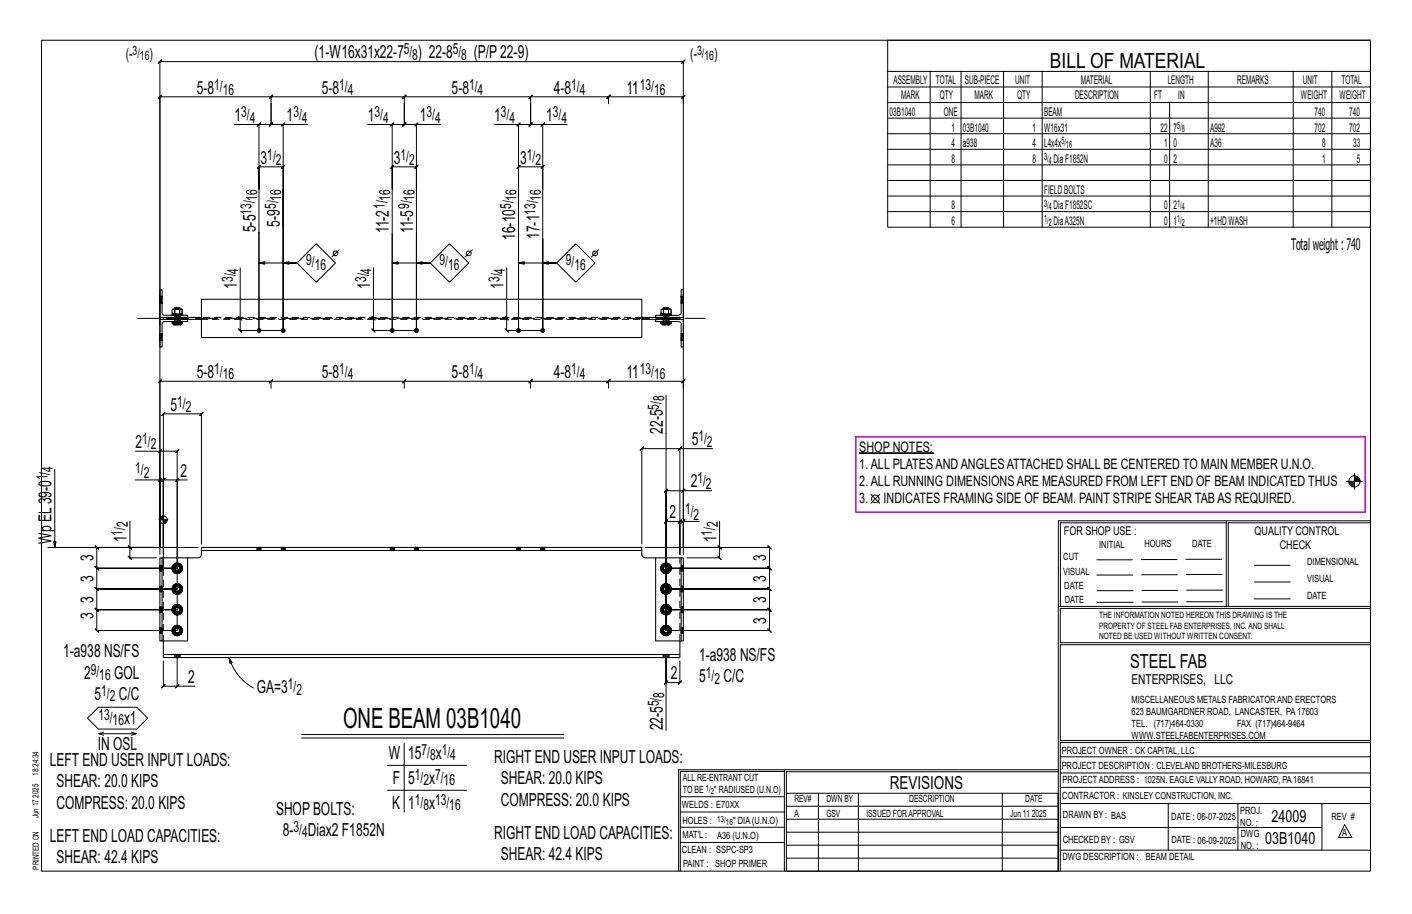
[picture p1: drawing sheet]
<svg xmlns="http://www.w3.org/2000/svg" width="432mm" height="279mm" viewBox="0 0 432 279" stroke-linecap="round" stroke-linejoin="round" font-family="sans-serif">
<defs><g id="words">
<text font-size="8.6" x="104.9" y="222.6">ONE BEAM 03B1040</text>
<text font-size="6.4" x="321.1" y="20.7">BILL OF MATERIAL</text>
<text font-size="5.9" x="345.6" y="204.1">STEEL FAB</text>
<g font-size="5.5">
<text x="96.2" y="17.8">(1-W16x31x22-7</text>
<text x="127.8" y="17.8">) 22-8</text>
<text x="144.9" y="17.8">(P/P22-9)</text>
<text x="60.2" y="28.6">5-8</text>
<text x="98.4" y="28.6">5-8</text>
<text x="138.1" y="28.6">5-8</text>
<text x="169.3" y="28.6">4-8</text>
<text x="191.6" y="28.6">11</text>
<text x="71.7" y="37.1">1</text>
<text x="87.7" y="37.1">1</text>
<text x="112.5" y="37.1">1</text>
<text x="128.4" y="37.1">1</text>
<text x="151.1" y="37.1">1</text>
<text x="167" y="37.1">1</text>
<text x="79.7" y="50">3</text>
<text x="120.4" y="50">3</text>
<text x="159.1" y="50">3</text>
<text x="78.2" y="71" transform="rotate(-90 78.2 71)">5-5</text>
<text x="85.6" y="69.3" transform="rotate(-90 85.6 69.3)">5-9</text>
<text x="118.9" y="71.3" transform="rotate(-90 118.9 71.3)">11-2</text>
<text x="126.4" y="71.3" transform="rotate(-90 126.4 71.3)">11-5</text>
<text x="157.6" y="73.4" transform="rotate(-90 157.6 73.4)">16-10</text>
<text x="165" y="73" transform="rotate(-90 165 73)">17-1</text>
<text x="72.5" y="88.3" transform="rotate(-90 72.5 88.3)">1</text>
<text x="113.2" y="88.3" transform="rotate(-90 113.2 88.3)">1</text>
<text x="154" y="88.3" transform="rotate(-90 154 88.3)">1</text>
<text x="60.2" y="115.6">5-8</text>
<text x="98.4" y="115.6">5-8</text>
<text x="138.1" y="115.6">5-8</text>
<text x="169.3" y="115.6">4-8</text>
<text x="191.6" y="115.6">11</text>
<text x="52.2" y="125.5">5</text>
<text x="41.4" y="136.9">2</text>
<text x="202.7" y="132.6" transform="rotate(-90 202.7 132.6)">22-5</text>
<text x="211.5" y="136.2">5</text>
<text x="55.2" y="145.7">2</text>
<text x="211.2" y="149">2</text>
<text x="204.8" y="158.4">2</text>
<text x="15.8" y="166.3" transform="rotate(-90 15.8 166.3)">Wp EL39-0</text>
<text x="38.7" y="165.8" transform="rotate(-90 38.7 165.8)">1</text>
<text x="219.1" y="165.8" transform="rotate(-90 219.1 165.8)">1</text>
<text x="28.6" y="171.5" transform="rotate(-90 28.6 171.5)">3</text>
<text x="234.3" y="171.5" transform="rotate(-90 234.3 171.5)">3</text>
<text x="28.6" y="177.9" transform="rotate(-90 28.6 177.9)">3</text>
<text x="234.3" y="177.9" transform="rotate(-90 234.3 177.9)">3</text>
<text x="28.6" y="184.2" transform="rotate(-90 28.6 184.2)">3</text>
<text x="234.3" y="184.2" transform="rotate(-90 234.3 184.2)">3</text>
<text x="28.6" y="189.3" transform="rotate(-90 28.6 189.3)">3</text>
<text x="234.3" y="190.6" transform="rotate(-90 234.3 190.6)">3</text>
<text x="19.3" y="200.9">1-a938 NS/FS</text>
<text x="213.8" y="202.1">1-a938 NS/FS</text>
<text x="25.7" y="207.4">2</text>
<text x="34.9" y="207.4">GOL</text>
<text x="57.5" y="208.8">2</text>
<text x="205.1" y="207.7">2</text>
<text x="213.8" y="208.6">5</text>
<text x="221.2" y="208.6">C/C</text>
<text x="28.9" y="214">5</text>
<text x="36.3" y="214">C/C</text>
<text x="78.5" y="211.9">GA=3</text>
<text x="37.9" y="221.3">x1</text>
<text x="202.7" y="223.3" transform="rotate(-90 202.7 223.3)">22-5</text>
<text x="29.9" y="229.3">IN OSL</text>
<text x="118.9" y="232">W</text>
<text x="124.8" y="232">15</text>
<text x="133.3" y="232">x</text>
<text x="151.1" y="233.3">RIGHT END USER INPUT LOADS:</text>
<text x="15.2" y="234.1">LEFT END USER INPUT LOADS:</text>
<text x="120.2" y="239.6">F</text>
<text x="124.8" y="239.6">5</text>
<text x="131.2" y="239.6">x</text>
<text x="153.2" y="239.8">SHEAR: 20.0 KIPS</text>
<text x="17.3" y="240.7">SHEAR: 20.0 KIPS</text>
<text x="272.2" y="241.1">REVISIONS</text>
<text x="17.3" y="247.2">COMPRESS: 20.0 KIPS</text>
<text x="84.4" y="249">SHOPBOLTS:</text>
<text x="120" y="247.3">K</text>
<text x="124.8" y="247.3">1</text>
<text x="131.2" y="247.3">x</text>
<text x="153.2" y="246.3">COMPRESS: 20.0 KIPS</text>
<text x="15.2" y="257.3">LEFT END LOAD CAPACITIES:</text>
<text x="86.5" y="255.6">8-</text>
<text x="94.1" y="255.6">Diax2 F1852N</text>
<text x="151.1" y="256.5">RIGHT END LOAD CAPACITIES:</text>
<text x="17.3" y="263.8">SHEAR: 42.4 KIPS</text>
<text x="153.2" y="263">SHEAR: 42.4 KIPS</text>
</g>
<g font-size="5.1">
<text x="388.9" y="251.3">24009</text>
<text x="386.9" y="258.1">03B1040</text>
</g>
<text font-size="4.9" x="394.8" y="76.4">Totalweight : 740</text>
<g font-size="4.7">
<text x="38.5" y="18">(-</text>
<text x="45.7" y="18">)</text>
<text x="123.5" y="16.6">5/</text>
<text x="138.5" y="16.6">5/</text>
<text x="211.1" y="18">(-</text>
<text x="218.4" y="18">)</text>
<text x="126.1" y="18.3">8</text>
<text x="141.1" y="18.3">8</text>
<text x="65.5" y="27.4">1/</text>
<text x="68.1" y="29">16</text>
<text x="103.8" y="27.4">1/</text>
<text x="106.4" y="29">4</text>
<text x="143.4" y="27.4">1/</text>
<text x="146.1" y="29">4</text>
<text x="174.7" y="27.4">1/</text>
<text x="177.3" y="29">4</text>
<text x="195.7" y="27.4">13/</text>
<text x="200" y="29">16</text>
<text x="73.8" y="35.8">3/</text>
<text x="89.7" y="35.8">3/</text>
<text x="114.5" y="35.8">3/</text>
<text x="130.5" y="35.8">3/</text>
<text x="153.2" y="35.8">3/</text>
<text x="169.1" y="35.8">3/</text>
<text x="76.4" y="37.5">4</text>
<text x="92.3" y="37.5">4</text>
<text x="117.1" y="37.5">4</text>
<text x="133.1" y="37.5">4</text>
<text x="155.8" y="37.5">4</text>
<text x="171.7" y="37.5">4</text>
<text x="81.7" y="48.8">1/</text>
<text x="84.4" y="50.4">2</text>
<text x="122.5" y="48.8">1/</text>
<text x="125.1" y="50.4">2</text>
<text x="161.1" y="48.8">1/</text>
<text x="163.7" y="50.4">2</text>
<text x="77" y="65.7" transform="rotate(-90 77 65.7)">13/</text>
<text x="78.6" y="61.3" transform="rotate(-90 78.6 61.3)">16</text>
<text x="84.4" y="63.9" transform="rotate(-90 84.4 63.9)">5/</text>
<text x="86" y="61.3" transform="rotate(-90 86 61.3)">16</text>
<text x="117.7" y="63.9" transform="rotate(-90 117.7 63.9)">1/</text>
<text x="119.4" y="61.3" transform="rotate(-90 119.4 61.3)">16</text>
<text x="125.1" y="63.9" transform="rotate(-90 125.1 63.9)">9/</text>
<text x="126.8" y="61.3" transform="rotate(-90 126.8 61.3)">16</text>
<text x="156.3" y="63.9" transform="rotate(-90 156.3 63.9)">5/</text>
<text x="158" y="61.3" transform="rotate(-90 158 61.3)">16</text>
<text x="163.7" y="65.7" transform="rotate(-90 163.7 65.7)">13/</text>
<text x="165.4" y="61.3" transform="rotate(-90 165.4 61.3)">16</text>
<text x="72.9" y="83.6" transform="rotate(-90 72.9 83.6)">4</text>
<text x="93.7" y="80.9">9/</text>
<text x="96.3" y="82.6">16</text>
<text x="113.6" y="83.6" transform="rotate(-90 113.6 83.6)">4</text>
<text x="134.4" y="80.9">9/</text>
<text x="137" y="82.6">16</text>
<text x="154.4" y="83.6" transform="rotate(-90 154.4 83.6)">4</text>
<text x="173" y="80.9">9/</text>
<text x="175.7" y="82.6">16</text>
<text x="71.2" y="86.2" transform="rotate(-90 71.2 86.2)">3/</text>
<text x="112" y="86.2" transform="rotate(-90 112 86.2)">3/</text>
<text x="152.7" y="86.2" transform="rotate(-90 152.7 86.2)">3/</text>
<text x="65.5" y="114.3">1/</text>
<text x="68.1" y="116">16</text>
<text x="103.8" y="114.3">1/</text>
<text x="106.4" y="116">4</text>
<text x="143.4" y="114.3">1/</text>
<text x="146.1" y="116">4</text>
<text x="174.7" y="114.3">1/</text>
<text x="177.3" y="116">4</text>
<text x="195.7" y="114.3">13/</text>
<text x="200" y="116">16</text>
<text x="54.2" y="124.3">1/</text>
<text x="56.8" y="125.9">2</text>
<text x="201.4" y="125.2" transform="rotate(-90 201.4 125.2)">5/</text>
<text x="203.1" y="122.6" transform="rotate(-90 203.1 122.6)">8</text>
<text x="43.5" y="135.7">1/</text>
<text x="46.1" y="137.4">2</text>
<text x="213.6" y="134.9">1/</text>
<text x="216.2" y="136.6">2</text>
<text x="14.5" y="146.8" transform="rotate(-90 14.5 146.8)">1/</text>
<text x="16.2" y="144.2" transform="rotate(-90 16.2 144.2)">4</text>
<text x="41.4" y="144.5">1/</text>
<text x="44" y="146.1">2</text>
<text x="213.3" y="147.8">1/</text>
<text x="215.9" y="149.4">2</text>
<text x="39.1" y="161.1" transform="rotate(-90 39.1 161.1)">2</text>
<text x="209.5" y="157.2">1/</text>
<text x="212.1" y="158.8">2</text>
<text x="219.5" y="161.1" transform="rotate(-90 219.5 161.1)">2</text>
<text x="37.5" y="163.7" transform="rotate(-90 37.5 163.7)">1/</text>
<text x="217.8" y="163.7" transform="rotate(-90 217.8 163.7)">1/</text>
<text x="27.8" y="206.2">9/</text>
<text x="30.4" y="207.9">16</text>
<text x="215.8" y="207.4">1/</text>
<text x="218.5" y="209">2</text>
<text x="30.9" y="212.7">1/</text>
<text x="33.6" y="214.4">2</text>
<text x="88.1" y="210.6">1/</text>
<text x="90.7" y="212.3">2</text>
<text x="201.4" y="215.9" transform="rotate(-90 201.4 215.9)">5/</text>
<text x="203.1" y="213.3" transform="rotate(-90 203.1 213.3)">8</text>
<text x="30.1" y="220.1">13/</text>
<text x="34.4" y="221.7">16</text>
<text x="128.9" y="230.8">7/</text>
<text x="131.5" y="232.4">8</text>
<text x="135.1" y="230.8">1/</text>
<text x="137.7" y="232.4">4</text>
<text x="126.8" y="238.4">1/</text>
<text x="133" y="238.4">7/</text>
<text x="129.5" y="240.1">2</text>
<text x="135.7" y="240.1">16</text>
<text x="126.8" y="246">1/</text>
<text x="129.5" y="247.7">8</text>
<text x="133" y="246">13/</text>
<text x="137.4" y="247.7">16</text>
<text x="89.8" y="254.3">3/</text>
<text x="92.4" y="256">4</text>
</g>
<g font-size="4.4">
<text x="262.8" y="143.4">1.ALL PLATESANDANGLESATTACHED SHALL BE CENTERED TO MAIN MEMBER U.N.O.</text>
<text x="262.8" y="138.2">SHOP NOTES:</text>
<text x="262.8" y="148.7">2.ALL RUNNING DIMENSIONSARE MEASURED FROM LEFT END OF BEAM INDICATED THUS</text>
<text x="262.8" y="153.9">3.</text>
<text x="270.2" y="153.9">INDICATES FRAMING SIDE OF BEAM. PAINT STRIPE SHEAR TABAS REQUIRED.</text>
</g>
<text font-size="4.2" x="346" y="209.1">ENTERPRISES, LLC</text>
<g font-size="4">
<text x="40.6" y="16.9">3/</text>
<text x="213.2" y="16.9">3/</text>
<text x="42.8" y="18.4">16</text>
<text x="215.4" y="18.4">16</text>
</g>
<g font-size="3.7">
<text x="273.2" y="25.6">ASSEMBLY</text>
<text x="286.2" y="25.6">TOTAL</text>
<text x="295.1" y="25.6">SUB-PIECE</text>
<text x="310.4" y="25.6">UNIT</text>
<text x="330.5" y="25.6">MATERIAL</text>
<text x="357.1" y="25.6">LENGTH</text>
<text x="378.3" y="25.6">REMARKS</text>
<text x="398.4" y="25.6">UNIT</text>
<text x="410.2" y="25.6">TOTAL</text>
<text x="272.1" y="35.5">03B1040</text>
<text x="275.6" y="30.4">MARK</text>
<text x="287.4" y="30.4">QTY</text>
<text x="288.6" y="35.5">ONE</text>
<text x="298" y="30.4">MARK</text>
<text x="311" y="30.4">QTY</text>
<text x="319.3" y="35.5">BEAM</text>
<text x="328.7" y="30.4">DESCRIPTION</text>
<text x="353" y="30.4">FT</text>
<text x="360.3" y="30.4">IN</text>
<text x="397.8" y="30.4">WEIGHT</text>
<text x="402" y="35.5">740</text>
<text x="409.6" y="30.4">WEIGHT</text>
<text x="412.6" y="35.5">740</text>
<text x="290.9" y="40.2">1</text>
<text x="294.5" y="40.2">03B1040</text>
<text x="315.8" y="40.2">1</text>
<text x="319.3" y="40.2">W16x31</text>
<text x="354.9" y="40.2">22</text>
<text x="358.9" y="40.2">7</text>
<text x="370.1" y="40.2">A992</text>
<text x="402" y="40.2">702</text>
<text x="412.6" y="40.2">702</text>
<text x="290.9" y="45">4</text>
<text x="294.5" y="45">a938</text>
<text x="315.8" y="45">4</text>
<text x="319.3" y="45">L4x4x</text>
<text x="356" y="45">1</text>
<text x="358.9" y="45">0</text>
<text x="370.1" y="45">A36</text>
<text x="404.3" y="45">8</text>
<text x="413.8" y="45">33</text>
<text x="290.9" y="49.7">8</text>
<text x="315.8" y="49.7">8</text>
<text x="322.2" y="49.7">DiaF1852N</text>
<text x="356" y="49.7">0</text>
<text x="358.9" y="49.7">2</text>
<text x="404.3" y="49.7">1</text>
<text x="415" y="49.7">5</text>
<text x="319.3" y="59.3">FIELDBOLTS</text>
<text x="290.9" y="64">8</text>
<text x="322.2" y="64">DiaF1852SC</text>
<text x="356" y="64">0</text>
<text x="358.9" y="64">2</text>
<text x="290.9" y="68.8">6</text>
<text x="322.2" y="68.8">DiaA325N</text>
<text x="356" y="68.8">0</text>
<text x="358.9" y="68.8">1</text>
<text x="370.1" y="68.8">+1HDWASH</text>
<text x="325.3" y="163.4">FOR SHOP USE :</text>
<text x="383.7" y="163.4">QUALITY CONTROL</text>
<text x="391.4" y="167.8">CHECK</text>
</g>
<g font-size="3.1">
<text x="360" y="39.4">5/</text>
<text x="361.4" y="40.5">8</text>
<text x="324.6" y="44.1">5/</text>
<text x="326" y="45.3">16</text>
<text x="319.3" y="48.9">3/</text>
<text x="320.7" y="50">4</text>
<text x="319.3" y="63.2">3/</text>
<text x="320.7" y="64.3">4</text>
<text x="360" y="63.2">1/</text>
<text x="361.4" y="64.3">4</text>
<text x="319.3" y="68">1/</text>
<text x="320.7" y="69.1">2</text>
<text x="360" y="68">1/</text>
<text x="361.4" y="69.1">2</text>
<text x="336.2" y="167.4">INITIAL</text>
<text x="350" y="167.1">HOURS</text>
<text x="364.6" y="167.2">DATE</text>
<text x="325.2" y="171.3">CUT</text>
<text x="399.8" y="172.8">DIMENSIONAL</text>
<text x="325.1" y="175.8">VISUAL</text>
<text x="399.8" y="177.9">VISUAL</text>
<text x="325.5" y="180">DATE</text>
<text x="325.7" y="184.4">DATE</text>
<text x="399.8" y="183.1">DATE</text>
<text x="346" y="215">MISCELLANEOUS METALS FABRICATORAND ERECTORS</text>
<text x="346" y="218.6">623 BAUMGARDNER ROAD, LANCASTER, PA17603</text>
<text x="346" y="225.8">WWW.STEELFABENTERPRISES.COM</text>
<text x="346" y="222.2">TEL. (717)464-0330</text>
<text x="378.3" y="222.2">FAX (717)464-9464</text>
<text x="324.7" y="230.5">PROJECT OWNER : CK CAPITAL, LLC</text>
<text x="208.8" y="238.8">ALL RE-ENTRANT CUT</text>
<text x="324.7" y="235.1">PROJECT DESCRIPTION : CLEVELAND BROTHERS-MILESBURG</text>
<text x="324.9" y="239.5">PROJECTADDRESS : 1025N. EAGLE VALLY ROAD, HOWARD, PA16841</text>
<text x="208.8" y="242.5">TO BE</text>
<text x="218.4" y="242.5">&quot; RADIUSED (U.N.O)</text>
<text x="242.9" y="245.3">REV#</text>
<text x="252.7" y="245.3">DWN BY</text>
<text x="278.1" y="245.3">DESCRIPTION</text>
<text x="313.5" y="245.3">DATE</text>
<text x="324.9" y="244.2">CONTRACTOR : KINSLEY CONSTRUCTION, INC.</text>
<text x="208.5" y="247">WELDS : E70XX</text>
<text x="208.7" y="251.7">HOLES :</text>
<text x="224.2" y="251.8">&quot; DIA(U.N.O)</text>
<text x="242.9" y="249.9">A</text>
<text x="252.7" y="249.9">GSV</text>
<text x="264.9" y="249.9">ISSUED FORAPPROVAL</text>
<text x="309" y="249.9">Jun 11</text>
<text x="315.5" y="249.9">2025</text>
<text x="325.1" y="250">DRAWN BY : BAS</text>
<text x="358.2" y="250.5">DATE : 06-07-2025</text>
<text x="379.3" y="248.9">PROJ.</text>
<text x="407.2" y="250.5">REV #</text>
<text x="208.7" y="256.3">MAT'L :</text>
<text x="219.3" y="256.4">A36 (U.N.O)</text>
<text x="325" y="257.6">CHECKED BY : GSV</text>
<text x="358.3" y="257.7">DATE : 06-09-2025</text>
<text x="379.3" y="252.5">NO. :</text>
<text x="379.5" y="255.9">DWG</text>
<text x="410.5" y="255.5">A</text>
<text x="208.6" y="260.7">CLEAN : SSPC-SP3</text>
<text x="324.9" y="262.9">DWG DESCRIPTION :</text>
<text x="350.4" y="263">BEAM DETAIL</text>
<text x="379.5" y="259.5">NO. :</text>
<text x="208.9" y="265">PAINT : SHOP PRIMER</text>
</g>
<g font-size="2.7">
<text x="336.1" y="189">THE INFORMATION NOTED HEREON THIS DRAWING IS THE</text>
<text x="336.1" y="195.4">NOTED BE USED WITHOUT WRITTEN CONSENT.</text>
<text x="336.1" y="192.2">PROPERTY OF STEEL FAB ENTERPRISES, INC.AND SHALL</text>
</g>
<g font-size="2.6">
<text x="215.9" y="241.8">1/</text>
<text x="217.4" y="242.7">2</text>
<text x="219.3" y="251.1">13/</text>
<text x="222" y="252.1">16</text>
</g>
<g font-size="2.5">
<text x="11.7" y="237.1" transform="rotate(-90 11.7 237.1)">18:24:34</text>
<text x="11.8" y="243.8" transform="rotate(-90 11.8 243.8)">2025</text>
<text x="11.8" y="250.1" transform="rotate(-90 11.8 250.1)">Jun 17</text>
<text x="11.9" y="265.8" transform="rotate(-90 11.9 265.8)">PRINTED ON</text>
</g>
</g></defs>
<g fill="#000" stroke="#000" stroke-width=".31">
<path d="M262.8 138.4h22.7v.2h-22.7z"/>
<circle cx="79.2" cy="101" r=".6"/>
<circle cx="86.6" cy="101" r=".6"/>
<circle cx="119.9" cy="101" r=".6"/>
<circle cx="127.3" cy="101" r=".6"/>
<circle cx="158.6" cy="101" r=".6"/>
<circle cx="166" cy="101" r=".6"/>
</g>
<g fill="none" stroke="#000" stroke-width=".31">
<path d="M12.7 12.3h406.4v254h-406.4zM271.5 12.3h147.6v57.2h-147.6zM71.7 38.1h7.5v19.7v-6.8l-.5 .5 1-1-.5 .5h7.4l-.5 .5 1-1-.5 .5v50v-62.9h7.5M79.2 38.1l-.5 .5 1-1zM82.9 29.6l.5-.5-1 1zM82.9 31.7v6.4l.5-.5-1 1 .5-.5h-3.7M82.9 31.7v6.4l-.5 .5 1-1-.5 .5h3.7M82.9 31.7v-2.1l.5-.5-1 1 .5-.5h-34l.5-.5-1 1 .5-.5v69.8M82.9 29.6h40.7l-.5 .5 1-1-.5 .5v2.1M87.1 37.6l-1 1zM112.5 38.1h7.4v19.7v-6.8l-.5 .5 1-1-.5 .5h7.4l-.5 .5 1-1-.5 .5v6.8M120.4 37.6l-1 1z"/>
<path d="M123.6 31.7v6.4l.5-.5-1 1 .5-.5h-3.7M123.6 31.7v6.4l-.5 .5 1-1-.5 .5h3.7M123.6 29.6h38.7l-.5 .5 1-1-.5 .5v2.1M124.1 29.1l-1 1zM127.8 37.6l-1 1zM134.8 38.1h-7.5v19.7M151.1 38.1h7.5v19.7M158.6 38.1l-.5 .5 1-1zM162.3 29.6l-.5 .5 1-1zM162.3 31.7v6.4l.5-.5-1 1 .5-.5h-3.7M162.3 31.7v6.4l-.5 .5 1-1-.5 .5h3.7M162.3 29.6h23.8l-.5 .5 1-1-.5 .5v2.1"/>
<path d="M166.5 37.6l-1 1zM173.4 38.1h-7.4v19.7M185.6 30.1l1-1zM186.1 29.6h22.9l-.5 .5 1-1-.5 .5v2.1M271.5 21.8h147.6M271.5 26.6h147.6M271.5 31.4h147.6M271.5 36.1h147.6M284.5 21.8v47.7M293.9 21.8v47.7M306.9 21.8v47.7M318.7 21.8v47.7"/>
<path d="M351.8 21.8v47.7M357.7 31.4v38.1M369.5 21.8v47.7M395.5 21.8v47.7M407.3 21.8v47.7M79.2 57.8v43.2M119.9 57.8v43.2M127.3 57.8v43.2h-13.1l.5 .5-1-1 .5 .5v-3.7l.5 .5-1-1 .5 .5v-15.4M158.6 57.8v-6.8l-.5 .5 1-1-.5 .5h7.4l-.5 .5 1-1-.5 .5v6.8M158.6 57.8v43.2M166 57.8v43.2h-11.1l.5 .5-1-1 .5 .5v-3.7l.5 .5-1-1 .5 .5v-15.4M271.5 40.9h147.6"/>
<path d="M271.5 45.6h147.6M271.5 50.4h147.6M271.5 55.2h147.6M271.5 59.9h147.6M79.2 71v30zM86.6 69.3v-11.5v43.2h-13.1l.5 .5-1-1 .5 .5v-3.7l.5 .5-1-1 .5 .5v-15.4M96.7 74.5l5.9 5.9-5.9 5.9-5.9-5.9zM103.7 76.4l-2.2 2.2M119.9 71.3v29.7zM127.3 71.3v29.7zM144.4 76.4l-2.2 2.2M183.1 76.4l-2.2 2.2"/>
<path d="M271.5 64.7h147.6M52.6 96h3.2v.4h-3.2zM52.7 98.3l.1 .5zM52.7 96v-1.5h.7v1.5M52.8 98.3h.3v.5l.4 .5h-.3M53.1 98.3h.5v.5h-.8l.4 .5-.5-.5M53.4 94.5v-.5h1.6v.5h.7v1.5M53.4 94.5h1.5v1.5M53.5 99.3h.3l-.2-.5h1.7l-.4 .5M53.6 98.3h.6M54.2 99.3h.4l.2-1h.5v.5h.3l-.5 .5M54.8 98.3h-.6v1h-.4"/>
<path d="M55.3 98.3h.3l.1 .5M55.6 98.3l.1 .5M55.7 98.8l-.5 .5h-.6M79.2 80.4l1.7 .4v-.8l-1.7 .4h11.6h-4.2l1.8-.4v.8l-1.8-.4M119.9 80.4l1.8 .4v-.8l-1.8 .4h11.7h-4.3l1.8-.4v.8l-1.8-.4M131.6 80.4l5.9-5.9 5.8 5.9-5.8 5.9zM158.6 80.4l1.7 .4v-.8l-1.7 .4h11.6h-4.2l1.7-.4v.8l-1.7-.4M170.2 80.4l5.9-5.9 5.9 5.9-5.9 5.9zM202.1 96h3.2v.4h-3.2zM202.2 98.3l.1 .5zM202.2 96v-1.5h.7v1.5M202.3 98.3h.3v.5l.4 .5h-.3"/>
<path d="M202.6 98.3h.5v.5h-.8l.4 .5-.5-.5M203 99.3h.3l-.2-.5h1.7l-.4 .5M203.1 98.3h.6M203.7 99.3h.4l.2-1h.5v.5h.3l-.5 .5M204.3 98.3h-.6v1h-.4M204.4 94.5h.8v1.5M204.5 94.5v-.5h-1.6v.5h1.5v1.5M204.8 98.3h.3l.1 .5M205.1 98.3l.1 .5M205.2 98.8l-.5 .5h-.6M82.4 117l1-1zM82.9 118.7v-2.2l.5-.5-1 1 .5-.5h-34l.5-.5-1 1 .5-.5v53"/>
<path d="M82.9 116.5h40.7l-.5 .5 1-1-.5 .5v2.2M123.1 117l1-1zM123.6 116.5h38.7l-.5 .5 1-1-.5 .5v2.2M161.8 117l1-1zM162.3 116.5h23.8l-.5 .5 1-1-.5 .5v2.2M185.6 117l1-1zM186.1 116.5h22.9l-.5 .5 1-1-.5 .5v2.2M41.4 137.9h7.5v29.4v-20.6h-7.5M48.4 138.4l1-1zM48.9 137.9h5.3l-.5 .5 1-1-.5 .5v54.8h-24.6l.5 .5-1-1 .5 .5v-6.3l.5 .5-1-1 .5 .5h24.6h-24.6l.5 .5-1-1 .5 .5v-6.4l.5 .5-1-1 .5 .5h24.6h-24.6l.5 .5-1-1 .5 .5v-6.3l.5 .5-1-1 .5 .5h24.6h-24.6l.5 .5-1-1 .5 .5v-6.4l.5 .5-1-1 .5 .5h17.8M203.7 120.8v71.9v-42.7l-.5 .5 1-1-.5 .5h5.3M207.9 137.2h-11.6l.5-.5-1 1 .5-.5v29.1"/>
<path d="M208.4 136.7l-1 1zM217.9 137.2h-10v32.3M16.8 143.5v23.8l-.4-1.7h.7l-.3 1.7M39.7 159.4v7.9h20.8M48.4 147.2l1-1zM48.6 158.9h2.8M48.9 146.7h8.4M48.9 158.4v.5M49.1 158.1v.8M49.3 157.9v1M49.5 157.8v1.1M49.7 157.7v1.2"/>
<path d="M50 157.5v8.8M50.2 158.9v1.1M50.4 158.9v1.1M50.6 158.9v1M50.8 158.9v.8M51 158.9v.5M53.7 147.2l1-1zM54.2 146.7v27M208.5 150.5l1-1zM209 159.4l.5-.5-1 1zM209 159.4h-1.1l.5-.5-1 1 .5-.5v10.1M213.9 159.4h-4.9v10.1"/>
<path d="M217.6 150h-8.6v17.3h26.3l-.5-.5 1 1-.5-.5v6.4l-.5-.5 1 1-.5-.5h-31.6h31.6l-.5-.5 1 1-.5-.5v6.3l-.5-.5 1 1-.5-.5h-31.6h31.6l-.5-.5 1 1-.5-.5v6.4l-.5-.5 1 1-.5-.5h-31.6h31.6l-.5-.5 1 1-.5-.5v6.3l-.5-.5 1 1-.5-.5h-31.6v-33.3l-.5 .5 1-1-.5 .5h4.2l-.5 .5 1-1-.5 .5v10.1M220.1 159.4v7.9h-22.8M266.3 151.1l2.7 2.7M269 151.1l-2.7 2.7M375 159.8h-50.7v25.6M375 159.2h-51.3l-.1 107.1M411.7 147.1h4.9M412.5 147.4h1.7M412.6 147.7h1.6M412.7 148h1.5M412.9 148.3h1.3M413.2 148.6h1"/>
<path d="M414.2 144.7v4.9M414.2 146.9h1.7M414.2 145.7h.9M414.2 146.6h1.6M414.2 146.3h1.5M414.2 146h1.3M419.1 159.2h-44.1v26.2M419.1 159.8h-43.5v25.6M14.6 167.3h34.3v-148.5l-.5 .5 1-1-.5 .5h160.1l-.5 .5 1-1-.5 .5v148.5M39.2 166.8l1 1zM39.7 167.3v3.2l-.5-.5 1 1-.5-.5h8.1M50 167.3v-20.6l-.5 .5 1-1-1 1 1-1-.5 .5v27"/>
<path d="M52.7 173.7h.5M52.8 179.5l.4 .2v.3M52.8 173.1l.4 .2v.4M53.1 174.8l.5 .3M53.2 173.7v.4l-.4 .2M53.2 179.7l.3-.4-.4-.3a1.52 1.52 0 0 0 0 2.1l.4-.3-.3-.4M53.2 173.3l.3-.3-.4-.4a1.52 1.52 0 0 0 0 2.2l.4-.4-.3-.3M53.5 174.4l.3 .2-.2 .5 .6 .1M53.6 178.6l-.5 .4M53.6 172.3l-.5 .3M53.8 174.6l.4 .1v.5l.6-.1M54.2 178.5l-.6 .1 .2 .5-.3 .2"/>
<path d="M54.2 179l.4 .1 .2-.5 .5 .4-.4 .3M54.2 172.2l-.6 .1 .2 .5-.3 .2M54.2 172.7l.4 .1 .2-.5 .5 .3-.4 .4M54.6 179.1l.3 .2 .3 .7h.5l-.1 .6M54.6 172.8l.3 .2 .3 .7h.5l-.1 .6M54.8 178.6l-.6-.1v.5l-.4 .1M54.8 172.3l-.6-.1v.5l-.4 .1M54.9 174.4l.4 .4-.5 .3-.2-.5-.4 .1M55.1 174.1l.5 .2-.3 .5M55.2 173.7l-.3 .7-.3 .2M55.3 179l.3 .5-.5 .2M55.3 172.6l.3 .5-.5 .2"/>
<path d="M55.6 179.5l.1 .5M55.6 173.1l.1 .6M61.6 166.3v-39.8l.5-.5-1 1 .5-.5h-11.6l.5-.5-1 1 .5-.5v43M202.2 173.7h.5M202.3 173.1l.4 .2v.4M202.3 179.5l.4 .2v.3M202.6 174.8l.5 .3M202.7 173.7v.4l-.4 .2M202.7 173.3l.3-.3-.4-.4a1.52 1.52 0 0 0 0 2.2l.4-.4-.3-.3M202.7 179.7l.3-.4-.4-.3a1.52 1.52 0 0 0 0 2.1l.4-.3-.3-.4M203 174.4l.3 .2-.2 .5 .6 .1M203.1 172.3l-.5 .3"/>
<path d="M203.1 178.6l-.5 .4M203.3 174.6l.4 .1v.5l.6-.1M203.7 172.2l-.6 .1 .2 .5-.3 .2M203.7 172.7l.4 .1 .2-.5 .5 .3-.4 .4M203.7 178.5l-.6 .1 .2 .5-.3 .2M203.7 179l.4 .1 .2-.5 .5 .4-.4 .3M204.1 172.8l.3 .2 .3 .7h.5l-.1 .6M204.1 179.1l.3 .2 .3 .7h.5l-.1 .6M204.3 172.3l-.6-.1v.5l-.4 .1M204.3 178.6l-.6-.1v.5l-.4 .1M204.4 174.4l.4 .4-.5 .3-.2-.5-.4 .1M204.6 174.1l.5 .2-.3 .5"/>
<path d="M204.7 173.7l-.3 .7-.3 .2M204.8 172.6l.3 .5-.5 .2M204.8 179l.3 .5-.5 .2M205.1 173.1l.1 .6M205.1 179.5l.1 .5M219.6 166.8l1 1zM220.1 167.3v3.2l-.5-.5 1 1-.5-.5h-10.1M335.4 171.1h10.9M335.4 175.8h11M349 171h11M349.1 175.7h11M362.7 171h10.9"/>
<path d="M362.7 175.6h11M383.6 172.8h11M383.6 177.9h11M52.7 192.7h.5M52.7 186.4h.5M52.7 180h.5M52.8 192.2l.4 .2v.3M52.8 185.8l.4 .2v.4M53.1 193.8l.5 .4M53.1 187.5l.5 .3M53.1 181.1l.5 .4M53.2 192.7v.4l-.4 .2"/>
<path d="M53.2 186.4v.4l-.4 .2M53.2 180v.4l-.4 .2M53.2 192.4l.3-.4-.4-.3a1.52 1.52 0 0 0 0 2.1l.4-.3-.3-.4M53.2 186l.3-.3-.4-.4a1.52 1.52 0 0 0 0 2.2l.4-.4-.3-.3M53.5 193.5l.3 .2-.2 .5 .6 .1M53.5 187.1l.3 .2-.2 .5 .6 .1M53.5 180.8l.3 .2-.2 .5 .6 .1M53.6 191.3l-.5 .4M53.6 185l-.5 .3M53.8 193.7l.4 .1v.5l.6-.1M53.8 187.3l.4 .1v.5l.6-.1M53.8 181l.4 .1v.5l.6-.1"/>
<path d="M54.2 191.2l-.6 .1 .2 .5-.3 .2M54.2 191.7l.4 .1 .2-.5 .5 .4-.4 .3M54.2 184.9l-.6 .1 .2 .5-.3 .2M54.2 185.4l.4 .1 .2-.5 .5 .3-.4 .4M54.6 191.8l.3 .2 .3 .7h.5l-.1 .6M54.6 185.5l.3 .2 .3 .7h.5l-.1 .6M54.8 191.3l-.6-.1v.5l-.4 .1M54.8 185l-.6-.1v.5l-.4 .1M54.9 193.5l.4 .3-.5 .4-.2-.5-.4 .1M54.9 187.1l.4 .4-.5 .3-.2-.5-.4 .1M54.9 180.8l.4 .3-.5 .4-.2-.5-.4 .1M55.1 193.1l.5 .2-.3 .5"/>
<path d="M55.1 186.8l.5 .2-.3 .5M55.1 180.4l.5 .2-.3 .5M55.2 192.7l-.3 .8-.3 .2M55.2 186.4l-.3 .7-.3 .2M55.2 180l-.3 .8-.3 .2M55.3 191.7l.3 .5-.5 .2M55.3 185.3l.3 .5-.5 .2M55.6 192.2l.1 .5M55.6 185.8l.1 .6M202.2 192.7h.5M202.2 186.4h.5M202.2 180h.5"/>
<path d="M202.3 185.8l.4 .2v.4M202.3 192.2l.4 .2v.3M202.6 181.1l.5 .4M202.6 187.5l.5 .3M202.6 193.8l.5 .4M202.7 180v.4l-.4 .2M202.7 186.4v.4l-.4 .2M202.7 192.7v.4l-.4 .2M202.7 186l.3-.3-.4-.4a1.52 1.52 0 0 0 0 2.2l.4-.4-.3-.3M202.7 192.4l.3-.4-.4-.3a1.52 1.52 0 0 0 0 2.1l.4-.3-.3-.4M203 180.8l.3 .2-.2 .5 .6 .1M203 187.1l.3 .2-.2 .5 .6 .1"/>
<path d="M203 193.5l.3 .2-.2 .5 .6 .1M203.1 185l-.5 .3M203.1 191.3l-.5 .4M203.3 181l.4 .1v.5l.6-.1M203.3 187.3l.4 .1v.5l.6-.1M203.3 193.7l.4 .1v.5l.6-.1M203.7 184.9l-.6 .1 .2 .5-.3 .2M203.7 185.4l.4 .1 .2-.5 .5 .3-.4 .4M203.7 191.2l-.6 .1 .2 .5-.3 .2M203.7 191.7l.4 .1 .2-.5 .5 .4-.4 .3M204.1 185.5l.3 .2 .3 .7h.5l-.1 .6M204.1 191.8l.3 .2 .3 .7h.5l-.1 .6"/>
<path d="M204.3 185l-.6-.1v.5l-.4 .1M204.3 191.3l-.6-.1v.5l-.4 .1M204.4 180.8l.4 .3-.5 .4-.2-.5-.4 .1M204.4 187.1l.4 .4-.5 .3-.2-.5-.4 .1M204.4 193.5l.4 .3-.5 .4-.2-.5-.4 .1M204.6 180.4l.5 .2-.3 .5M204.6 186.8l.5 .2-.3 .5M204.6 193.1l.5 .2-.3 .5M204.7 180l-.3 .8-.3 .2M204.7 186.4l-.3 .7-.3 .2M204.7 192.7l-.3 .8-.3 .2M204.8 185.3l.3 .5-.5 .2"/>
<path d="M204.8 191.7l.3 .5-.5 .2M205.1 185.8l.1 .6M205.1 192.2l.1 .5M323.7 185.4h95.4M335.5 184.1h11M335.5 180.6h11M349.2 184h11M349.2 180.5h11M362.9 180.4h10.9M362.9 184h10.9M383.6 183.1h11M419.1 186h-94.9v10.5h94.9"/>
<path d="M419.1 197.1h-94.9v29.3h94.9v.6h-94.9v39.3M26.8 219.5l3.3-3.3h11.7l3.4 3.3-3.4 3.4h-11.7zM50 202.1v7.7l-.5 .5 1-1-.5 .5h4.2M54.2 209.8l.5-.5-1 1zM54.2 201v8.8h5.4M70.1 201l.9 1.5-.7 .3zM70.1 201a15.5 15.5 0 0 0 7.4 9.3M207.9 202.1v6.6l.5-.5-1 1 .5-.5h-4.2l.5-.5-1 1 .5-.5v-7.7v22.3M30.2 224.3h11.5l-1.5 .5M31.7 223.8l-1.5 .5 1.5 .5M40.2 223.8l1.5 .5M92.2 224.5h80.2"/>
<path d="M92.2 225.6h80.2M118.5 234h24.2M123.6 227.3v21M239.9 235.8h-31.9v30.5M239.9 235.3h-32.4v31M323.6 235.3h-83.7v31M323.6 235.9h-83.1v6.6M324.2 236.3h94.9M324.2 231.4h94.9M118.5 241.6h24.2M208 252.9h31.9M208 257.5h31.9"/>
<path d="M208 243.6h31.9M208 248.2h31.9M240.5 242.5h83.1v23.8h-83.1zM240.5 258.4h83.1M240.5 254.4h83.1M240.5 250.4h83.1M240.5 246.5h83.1M250.3 242.5v23.8M262.5 242.5v23.8M306.5 242.5v23.8M324.2 253h80.1M324.2 245.6h94.9"/>
<path d="M324.2 259.9h94.9M324.2 240.7h94.9M357.3 245.6v14.3M378.6 245.6v14.3M404.3 245.6v14.3M411.2 252.1l2.2 3.9h-4zM240.5 262.3h83.1"/>
<circle cx="102.6" cy="77.5" r=".74"/>
<circle cx="143.3" cy="77.5" r=".74"/>
<circle cx="182" cy="77.5" r=".74"/>
<circle cx="50" cy="158.9" r="1.16"/>
<circle cx="267.7" cy="152.5" r="1.17"/>
<circle cx="414.2" cy="147.1" r="1.71"/>
</g>
<path d="M261.7 133.5h155.8v23.1h-155.8z" fill="none" stroke="#f0f" stroke-width=".5"/>
<g fill="none" stroke="#000" stroke-width=".32">
<path d="M48.9 90.6h.1M48.9 92.7h.1M48.9 97.6h8.5v.7h-7a.79 .79 0 0 0-.8 .8v7h-.7zM48.9 88.6h.7v7a.79 .79 0 0 0 .8 .8h7v.6h-8.5zM49.6 90.6h.1M49.6 92.7h.1M53.3 96.4h.1M53.3 97h.1M53.3 97.6h.1M53.3 98.3h.1M55 96.4h.1M55 97h.1"/>
<path d="M55 97.6h.1M55 98.3h.1M61.6 91.5h134.7v11.7h-134.7zM61.6 97h-11.6v.6l11.6 .1M196.3 97h11.6v.6l-11.6 .1M200.5 97.6h8.5v8.5h-.7v-7a.79 .79 0 0 0-.8-.8h-7zM200.5 96.4h7a.79 .79 0 0 0 .8-.8v-7h.7v8.4h-8.5zM202.8 96.4h.1M202.8 97h.1M202.8 97.6h.1M202.8 98.3h.1M204.5 96.4h.1"/>
<path d="M204.5 97h.1M204.5 97.6h.1M204.5 98.3h.1M208.3 90.6h.1M208.3 92.7h.1M209 90.6h.1M209 92.7h.1M48.9 102h.1M48.9 104.1h.1M49.6 102h.1M49.6 104.1h.1M208.3 102h.1"/>
<path d="M208.3 104.1h.1M209 102h.1M209 104.1h.1M48.9 170.5h.7v25.4h-.7zM49.6 170.5h7.8M57.4 170.5v25.4h-7.8M61.6 167.3h134.7v1h-134.7zM61.6 168.3v1.2a1.06 1.06 0 0 1-1.1 1h-3.1M78.6 167.3h.1M78.6 168.3h.1M79.8 167.3h.1M79.8 168.3h.1"/>
<path d="M86 167.3h.1M86 168.3h.1M87.2 167.3h.1M87.2 168.3h.1M119.3 167.3h.1M119.3 168.3h.1M120.5 167.3h.1M120.5 168.3h.1M126.8 167.3h.1M126.8 168.3h.1M127.9 167.3h.1M127.9 168.3h.1"/>
<path d="M158 167.3h.1M158 168.3h.1M159.2 167.3h.1M159.2 168.3h.1M165.4 167.3h.1M165.4 168.3h.1M166.6 167.3h.1M166.6 168.3h.1M196.3 168.3v1.4a1.01 1.01 0 0 0 1 .8h3.2M208.3 170.5h.7v25.4h-.7zM208.3 170.5h-7.8v25.4h7.8M50 195.9v4.2"/>
<path d="M207.9 195.9v4.2M50 200.1h157.9v.9h-157.9zM53.3 200.1h.1M53.3 201h.1M55 200.1h.1M55 201h.1M202.8 200.1h.1M202.8 201h.1M204.5 200.1h.1M204.5 201h.1"/>
</g>
<g fill="none" stroke="#000" stroke-width=".31" stroke-dasharray="2 1.4">
<path d="M48.9 91.4v-.3h.7v.3M48.9 91.1v-.3h.7v.3M48.9 90.8v-.2h.7v.2M48.9 90.6h.1M48.9 92.7v-.1M48.9 92.4v.2l.7 .1M48.9 92.1v.3h.7v.2M48.9 91.8v.3h.7v.3M48.9 92.7h.7M49.6 90.6h-.7M49.6 90.6h.1M49.6 91.8v-.4h-.7v.4h.7v.3"/>
<path d="M52.7 98.3l.1 .5zM52.7 98.8l.5 .5M52.7 96h.7h-.7v-1.5h.7v1.5v-1.5v1.5h1.5h-1.5M52.8 98.3v.5zM52.8 98.8h.3zM52.8 98.3h.3v.5v-.5v.5l.4 .5-.4-.5 .4 .5h-.3M53.1 98.3h.5M53.2 99.3l-.4-.5 .4 .5-.4-.5h.8M53.3 97h.1M53.3 97v.6M53.3 97.6v.7M53.3 97.6h.1"/>
<path d="M53.3 96.4h.1M53.3 96.4v.6M53.4 97.6h-.1M53.4 97h-.1M53.4 96.4v1.9zM53.4 98.3h.1M53.4 96.4h.1M53.4 94.5v-.5h.4M53.4 94.5h1.5M53.5 99.3h.3M53.5 98.3h.3zM53.5 96.4h.3z"/>
<path d="M53.5 94.5h.3zM53.6 96.4h-1v-.4h1M53.6 96.4h1.2M53.6 96h1.2M53.6 97.6h-.2v-.6h.2M53.6 97.6h-.2l-.1 .7M53.6 97h-.2v-.6h.2M53.6 98.3v.5zM53.6 98.8h.6zM53.6 98.8h.6v.5v-.5v.5h.4l.2-.5M53.8 94.5h.4zM53.8 94h1.1"/>
<path d="M53.9 97h.3v.6h-.3zM53.9 97.6h-.3v-.6h.3M53.9 97.6h-.3v.7h-.2M53.9 96.4h.3v.6h-.3zM53.9 97h-.3v-.6h.3M54.2 97.6h.3v-.6h.3M54.2 97h.3M54.2 97.6h.3v.7h-.3zM54.2 97.6h-.3v.7h-.3M54.2 98.3h-.3M54.2 97h.3v-.6h.3M54.2 96.4h.3"/>
<path d="M54.2 99.3h-.4l-.2-1h.6h-.4h.4v.5v-.5v.5h.6M54.2 98.3h.4zM54.2 98.3h.6v.5v-.5v.5h.5M54.2 94.5h.4zM54.5 97.6h.3v-.6h.2M54.5 97.6h.3v.7h-.3M54.5 97h.3v-.6h.2M54.6 99.3h.3M54.6 98.3h.3zM54.6 96.4h.3zM54.6 94.5h.3zM54.8 98.3h.5"/>
<path d="M54.8 97.6h.2v-.6M54.8 97.6h.2v.7h-.2M54.8 97h.2v-.6M54.8 96.4h.5M54.8 96h.5M54.9 98.3h.1M54.9 96.4h.1M54.9 94.5h.1M54.9 94l.1 .5M54.9 94.5v1.5zM54.9 96h.8h-.8v-1.5h.8v1.5M55 96.4v1.9z"/>
<path d="M55 97.6h.1M55 97.6v-.6M55 98.3h.1M55 98.3v-.7M55 97v-.6M55 97h.1M55.1 99.3l.5-.5h-.3M55.3 98.3v.5v-.5h.3l.1 .5-.5 .5h-.3l.4-.5-.4 .5 .4-.5zM55.3 96.4h.5M55.3 96h.5v.4M55.6 98.8l-.5 .5zM55.6 98.8h.1"/>
<path d="M55.6 98.3l.1 .5M61.5 97.6h134.8M196.3 97h-134.8M202.2 98.3l.1 .5zM202.2 98.8l.5 .5M202.2 96h.7h-.7v-1.5h.7v1.5v-1.5v1.5h1.5h-1.5M202.3 98.3v.5zM202.3 98.8h.3zM202.3 98.3h.3v.5v-.5v.5l.4 .5-.4-.5 .4 .5h-.3M202.6 98.3h.5M202.7 99.3l-.4-.5 .4 .5-.4-.5h.8M202.8 97h.1"/>
<path d="M202.8 97v.6M202.8 97.6v.7M202.8 97.6h.1M202.8 96.4h.1M202.8 96.4v.6M202.9 97.6h-.1M202.9 97h-.1M202.9 96.4v1.9zM202.9 98.3h.1M202.9 96.4h.1M202.9 94.5v-.5h.4M202.9 94.5h1.5"/>
<path d="M203 99.3h.3M203 98.3h.3zM203 96.4h.3zM203 94.5h.3zM203.1 96.4h-1v-.4h1M203.1 96.4h1.2M203.1 96h1.2M203.1 97.6h-.2v-.6h.2M203.1 97.6h-.2l-.1 .7M203.1 97h-.2v-.6h.2M203.1 98.3v.5zM203.1 98.8h.6z"/>
<path d="M203.1 98.8h.6v.5v-.5v.5h.4l.2-.5M203.3 94.5h.4zM203.3 94h1.1M203.3 97h.4v.6h-.4zM203.3 97.6h-.2v-.6h.2M203.3 97.6h-.2v.7h-.2M203.3 96.4h.4v.6h-.4zM203.3 97h-.2v-.6h.2M203.7 97.6h.3v-.6h.3M203.7 97h.3M203.7 97.6h.3v.7h-.3zM203.7 97.6h-.4v.7h-.2"/>
<path d="M203.7 98.3h-.4M203.7 97h.3v-.6h.3M203.7 96.4h.3M203.7 99.3h-.4l-.2-1h.6h-.4h.4v.5v-.5v.5h.6M203.7 98.3h.4zM203.7 98.3h.6v.5v-.5v.5h.5M203.7 94.5h.4zM204 97.6h.3v-.6h.2M204 97.6h.3v.7h-.3M204 97h.3v-.6h.2M204.1 99.3h.3M204.1 98.3h.3z"/>
<path d="M204.1 96.4h.3zM204.1 94.5h.3zM204.3 98.3h.5M204.3 97.6h.2v-.6M204.3 97.6h.2v.7h-.2M204.3 97h.2v-.6M204.3 96.4h.5M204.3 96h.5M204.4 98.3h.1M204.4 96.4h.1M204.4 94.5h.1M204.4 94l.1 .5"/>
<path d="M204.4 94.5v1.5zM204.4 96h.8h-.8v-1.5h.8v1.5M204.5 96.4v1.9zM204.5 97.6h.1M204.5 97.6v-.6M204.5 98.3h.1M204.5 98.3v-.7M204.5 97v-.6M204.5 97h.1M204.6 99.3l.5-.5h-.3M204.8 98.3v.5v-.5h.3l.1 .5-.5 .5h-.3l.4-.5-.4 .5 .4-.5zM204.8 96.4h.5"/>
<path d="M204.8 96h.5v.4M205.1 98.8l-.5 .5zM205.1 98.8h.1M205.1 98.3l.1 .5M208.3 92.7v-.1M208.3 91.4v.4h.7v-.4h-.7v-.3M208.3 92.7h.7M209 90.6h-.7M209 91.8v.3h-.7v-.3M209 92.1v.3h-.7v-.3M209 92.4v.2h-.7v-.2M209 92.6v.1"/>
<path d="M209 90.6h.1M209 90.8v-.2h-.7M209 91.1v-.3h-.7v-.2M209 91.4v-.3h-.7v-.3M48.9 102.8v-.3h.7v.3M48.9 102.5v-.3h.7v.3M48.9 102.2v-.2h.7v.2M48.9 102h.1M48.9 104.1v-.1M48.9 103.8v.2l.7 .1M48.9 103.6v.2h.7v.2M48.9 103.2v.4h.7v.2"/>
<path d="M48.9 104.1h.7M49.6 102h-.7M49.6 102h.1M49.6 103.2v-.4h-.7v.4h.7v.4M208.3 104.1v-.1M208.3 102.8v.4h.7v-.4h-.7v-.3M208.3 104.1h.7M209 102h-.7M209 103.2v.4h-.7v-.4M209 103.6v.2h-.7v-.2M209 103.8v.2h-.7v-.2M209 104v.1"/>
<path d="M209 102h.1M209 102.2v-.2h-.7M209 102.5v-.3h-.7v-.2M209 102.8v-.3h-.7v-.3M48.9 179.7v-.3h.7v.3M48.9 179.4v-.1h.7v.1M48.9 179.3h.7M48.9 174.5l.7 .1zM48.9 174.5v-.2M48.9 174v.3h.7v.2M48.9 173.7v-.3h.7v.3M48.9 173.4v-.3h.7v.3"/>
<path d="M48.9 173.1v-.2h.7v.2M48.9 172.9h.7M49.6 174v-.3h-.7v.3h.7v.3M50 170.5v25.4M52.6 173.7l.1 .6zM52.7 173.7l.1 .6zM52.7 173.7l.7-1.3-.7 1.3 .7 1.3-.7-1.3h.5M52.7 179.4l-.1 .6zM52.7 173.1l-.1 .6zM52.7 174.3l.4 .5zM52.8 179.5l.4 .2v.3M52.8 174.3l.4-.2v-.4"/>
<path d="M52.8 173.1l.4 .2v.4M53.1 178.9l-.4 .5zM53.1 178.9l.5-.3zM53.1 172.6l-.4 .5zM53.1 174.8l.5 .4zM53.1 172.6l.5-.4zM53.1 179l.5-.4zM53.1 179l.5-.4M53.1 174.8l.5 .3zM53.1 174.8l.5 .3M53.1 172.6l.5-.3zM53.1 172.6l.5-.3"/>
<path d="M53.2 179.7l.6-.6M53.2 174.1l.6 .5M53.2 173.3l.6-.5M53.4 173.7l.1 .4zM53.4 178.7h1.5zM53.4 175h1.5zM53.4 172.4h1.5zM53.5 179.3l-.4-.3-.4 1 .1-.5v1.1l.3 .5-.3-.5 .3 .5 .4-.3M53.5 173l-.4-.4-.4 1.1 .1-.6v1.2l.3 .5-.3-.5 .3 .5 .4-.4M53.5 179.7l-.1 .3zM53.5 179.7l.3-.3zM53.5 173.3l-.1 .4z"/>
<path d="M53.5 174.1l.3 .3zM53.5 173.3l.3-.3zM53.6 178.6l.6-.1zM53.6 175.2l.6 .1zM53.6 172.2l.6-.1zM53.8 179.4l.4-.1zM53.8 174.6l.4 .1v.5l-.6-.1 .6 .1-.6-.1zM53.8 174.4l.4 .1zM53.8 173l.4-.1zM54.2 178.5l-.6 .1 .6-.1-.6 .1 .2 .5 .4-.1M54.2 179.3l.4 .1zM54.2 178.5l.6 .1-.6-.1 .6 .1-.2 .5-.4-.1z"/>
<path d="M54.2 178.5l.6 .1zM54.2 172.2l-.6 .1 .6-.1-.6 .1 .2 .5 .4-.1M54.2 175.3l.6-.1zM54.2 175.2l.6-.1zM54.2 175.2l.6-.1M54.2 174.7l.4-.1 .2 .5M54.2 174.5l.4-.1zM54.2 172.9l.4 .1zM54.2 172.2l.6 .1-.6-.1 .6 .1-.2 .5-.4-.1zM54.2 172.1l.6 .1zM54.6 179.4l.3 .3zM54.6 179.1l.3 .2"/>
<path d="M54.6 174.6l.3-.2M54.6 174.4l.3-.3zM54.6 173l.3 .3zM54.6 172.8l.3 .2M54.8 178.6l.5 .4zM54.8 178.6l.5 .4M54.8 175.1l.5-.3zM54.8 175.1l.5-.3M54.8 172.3l.5 .3zM54.8 172.3l.5 .3M54.8 178.6l.5 .3zM54.8 175.2l.5-.4z"/>
<path d="M54.8 172.2l.5 .4zM54.9 179.7l.1 .3zM54.9 173.3l.1 .4zM54.9 178.7l.8 1.3zM54.9 172.4l.8 1.3zM55 173.7l-.1 .4zM55.1 179.7l.5-.2-.3-.5M55.1 174.1l.5 .2-.3 .5M55.1 173.3l.5-.2-.3-.5M55.3 179l-.4 .3 .3 .7h.5l-.1 .6M55.3 174.8l-.4-.4 .3-.7M55.3 172.6l-.4 .4 .3 .7h.5l-.1 .6"/>
<path d="M55.3 178.9l.4 .5zM55.3 172.6l.4 .5zM55.6 179.5l.1 .5zM55.6 179.5l.1 .5M55.6 173.1l.1 .6zM55.6 173.1l.1 .6M55.7 179.4l.1 .6zM55.7 174.3l-.4 .5zM55.7 173.1l.1 .6zM55.7 173.7l-.8 1.3zM55.8 173.7l-.1 .6zM78.6 167.3v1"/>
<path d="M78.6 167.3h.1M78.8 167.3l-.2 1M79 167.3h-.2l-.2 1M79.2 167.3h.2v1h-.2zM79.2 167.3h-.2v1h-.2M79.2 168.3h-.2M79.4 167.3h.2v1h-.2M79.6 167.3v1M79.7 167.3h.1M79.8 168.3h-.1M79.8 168.3v-1M86 167.3v1"/>
<path d="M86 167.3h.1M86.2 167.3l-.2 1M86.4 167.3h-.2l-.1 1M86.6 167.3h.2v1h-.2zM86.6 167.3h-.2v1h-.2M86.6 168.3h-.2M86.8 167.3h.2v1h-.2M87 167.3v1M87.2 167.3h.1M87.2 168.3h.1M87.2 168.3v-1M119.3 167.3v1"/>
<path d="M119.3 167.3h.1M119.5 167.3l-.2 1M119.7 167.3h-.2l-.1 1M119.9 167.3h.3v1h-.3zM119.9 167.3h-.2v1h-.2M119.9 168.3h-.2M120.2 167.3h.2v1h-.2M120.4 167.3v1M120.5 167.3h.1M120.5 168.3h.1M120.5 168.3v-1M126.8 167.3v1"/>
<path d="M126.8 167.3h.1M126.9 167.3l-.1 1M127.1 167.3h-.2l-.1 1M127.3 167.3h.3v1h-.3zM127.3 167.3h-.2v1h-.2M127.3 168.3h-.2M127.6 167.3h.2v1h-.2M127.8 167.3v1M127.9 167.3h.1M127.9 168.3h.1M127.9 168.3v-1M158 167.3v1"/>
<path d="M158 167.3h.1M158.1 167.3l-.1 1M158.3 167.3h-.2l-.1 1M158.6 167.3h.2v1h-.2zM158.6 167.3h-.3v1h-.2M158.6 168.3h-.3M158.8 167.3h.2v1h-.2M159 167.3v1M159.1 167.3h.1M159.2 168.3h-.1M159.2 168.3v-1M165.4 167.3v1"/>
<path d="M165.4 167.3h.1M165.6 167.3l-.2 1M165.7 167.3h-.1l-.2 1M166 167.3h.2v1h-.2zM166 167.3h-.3v1h-.1M166 168.3h-.3M166.2 167.3h.2v1h-.2M166.4 167.3v1M166.5 167.3h.1M166.6 168.3h-.1M166.6 168.3v-1M202.1 173.7l.1 .6z"/>
<path d="M202.2 173.7l.1 .6zM202.2 173.7l.7-1.3-.7 1.3 .7 1.3-.7-1.3h.5M202.2 173.1l-.1 .6zM202.2 174.3l.4 .5zM202.2 179.4l-.1 .6zM202.3 174.3l.4-.2v-.4M202.3 173.1l.4 .2v.4M202.3 179.5l.4 .2v.3M202.6 172.6l-.4 .5zM202.6 174.8l.5 .4zM202.6 172.6l.5-.4zM202.6 178.9l-.4 .5z"/>
<path d="M202.6 178.9l.5-.3zM202.6 174.8l.5 .3zM202.6 174.8l.5 .3M202.6 172.6l.5-.3zM202.6 172.6l.5-.3M202.6 179l.5-.4zM202.6 179l.5-.4M202.7 174.1l.6 .5M202.7 173.3l.6-.5M202.7 179.7l.6-.6M202.9 173.7l.1 .4zM202.9 175h1.5z"/>
<path d="M202.9 172.4h1.5zM202.9 178.7h1.5zM203 173l-.4-.4-.4 1.1 .1-.6v1.2l.3 .5-.3-.5 .3 .5 .4-.4M203 179.3l-.4-.3-.4 1 .1-.5v1.1l.3 .5-.3-.5 .3 .5 .4-.3M203 173.3l-.1 .4zM203 174.1l.3 .3zM203 173.3l.3-.3zM203 179.7l-.1 .3zM203 179.7l.3-.3zM203.1 175.2l.6 .1zM203.1 172.2l.6-.1zM203.1 178.6l.6-.1z"/>
<path d="M203.3 174.6l.4 .1v.5l-.6-.1 .6 .1-.6-.1zM203.3 174.4l.4 .1zM203.3 173l.4-.1zM203.3 179.4l.4-.1zM203.7 172.2l-.6 .1 .6-.1-.6 .1 .2 .5 .4-.1M203.7 175.3l.6-.1zM203.7 175.2l.6-.1zM203.7 175.2l.6-.1M203.7 174.7l.4-.1 .2 .5M203.7 174.5l.4-.1zM203.7 172.9l.4 .1zM203.7 172.2l.6 .1-.6-.1 .6 .1-.2 .5-.4-.1z"/>
<path d="M203.7 172.1l.6 .1zM203.7 178.5l-.6 .1 .6-.1-.6 .1 .2 .5 .4-.1M203.7 179.3l.4 .1zM203.7 178.5l.6 .1-.6-.1 .6 .1-.2 .5-.4-.1zM203.7 178.5l.6 .1zM204.1 174.6l.3-.2M204.1 174.4l.3-.3zM204.1 173l.3 .3zM204.1 172.8l.3 .2M204.1 179.4l.3 .3zM204.1 179.1l.3 .2M204.3 175.1l.5-.3z"/>
<path d="M204.3 175.1l.5-.3M204.3 172.3l.5 .3zM204.3 172.3l.5 .3M204.3 178.6l.5 .4zM204.3 178.6l.5 .4M204.3 175.2l.5-.4zM204.3 172.2l.5 .4zM204.3 178.6l.5 .3zM204.4 173.3l.1 .4zM204.4 179.7l.1 .3zM204.4 172.4l.8 1.3zM204.4 178.7l.8 1.3z"/>
<path d="M204.5 173.7l-.1 .4zM204.6 174.1l.5 .2-.3 .5M204.6 173.3l.5-.2-.3-.5M204.6 179.7l.5-.2-.3-.5M204.8 174.8l-.4-.4 .3-.7M204.8 172.6l-.4 .4 .3 .7h.5l-.1 .6M204.8 179l-.4 .3 .3 .7h.5l-.1 .6M204.8 172.6l.3 .5zM204.8 178.9l.3 .5zM205.1 173.1l.1 .6zM205.1 173.1l.1 .6M205.1 179.5l.1 .5z"/>
<path d="M205.1 179.5l.1 .5M205.1 174.3l-.3 .5zM205.1 173.1l.2 .6zM205.1 179.4l.2 .6zM205.2 173.7l-.8 1.3zM205.3 173.7l-.2 .6zM208.3 172.8l.7 .1zM208.3 173.4v.3h.7v-.3h-.7v-.3M208.3 179.2l.7 .1zM208.3 179.7v.3h.7v-.3h-.7v-.3M209 172.9v.2M209 173.4v-.3h-.7v-.2"/>
<path d="M209 173.7v.3h-.7v-.3M209 174v.3h-.7v-.3M209 174.3v.2h-.7v-.2M209 174.5h-.7M209 179.3v.1M209 179.7v-.3h-.7v-.1M48.9 193.5l.7 .1zM48.9 193.5v-.1M48.9 193.1v.3h.7v.1M48.9 192.7v-.3h.7v.3M48.9 192.4v-.3h.7v.3M48.9 192.1v-.1h.7v.1"/>
<path d="M48.9 192h.7M48.9 187.2l.7 .1zM48.9 187.2v-.2M48.9 186.7v.3h.7v.2M48.9 186.4v-.3h.7v.3M48.9 186.1v-.3h.7v.3M48.9 185.8v-.2h.7v.2M48.9 185.6h.7M48.9 180.8l.7 .1zM48.9 180.8v-.1M48.9 180.4v.3h.7v.1M48.9 180v-.3h.7v.3"/>
<path d="M49.6 193.1v-.4h-.7v.4h.7v.3M49.6 186.7v-.3h-.7v.3h.7v.3M49.6 180.4v-.4h-.7v.4h.7v.3M52.6 192.7l.1 .7zM52.6 186.4l.1 .6zM52.6 180l.1 .7zM52.7 192.7l.1 .6zM52.7 192.7l.7-1.3-.7 1.3 .7 1.4-.7-1.4h.5M52.7 186.4l.1 .6zM52.7 186.4l.7-1.3-.7 1.3 .7 1.3-.7-1.3h.5M52.7 180l.1 .6zM52.7 180l.7-1.3-.7 1.3 .7 1.4-.7-1.4h.5"/>
<path d="M52.7 192.1l-.1 .6zM52.7 193.4l.4 .5zM52.7 185.8l-.1 .6zM52.7 187l.4 .5zM52.7 180.7l.4 .5zM52.8 193.3l.4-.2v-.4M52.8 192.2l.4 .2v.3M52.8 187l.4-.2v-.4M52.8 185.8l.4 .2v.4M52.8 180.6l.4-.2v-.4M53.1 191.6l-.4 .5zM53.1 193.9l.5 .3z"/>
<path d="M53.1 191.6l.5-.3zM53.1 185.3l-.4 .5zM53.1 187.5l.5 .4zM53.1 185.3l.5-.4zM53.1 181.2l.5 .3zM53.1 193.8l.5 .4zM53.1 193.8l.5 .4M53.1 191.7l.5-.4zM53.1 191.7l.5-.4M53.1 187.5l.5 .3zM53.1 187.5l.5 .3M53.1 185.3l.5-.3z"/>
<path d="M53.1 185.3l.5-.3M53.1 181.1l.5 .4zM53.1 181.1l.5 .4M53.2 193.1l.6 .6M53.2 192.4l.6-.6M53.2 186.8l.6 .5M53.2 186l.6-.5M53.2 180.4l.6 .6M53.4 192.7l.1 .4zM53.4 186.4l.1 .4zM53.4 180l.1 .4zM53.4 194.1h1.5z"/>
<path d="M53.4 191.4h1.5zM53.4 187.7h1.5zM53.4 185.1h1.5zM53.4 181.4h1.5zM53.5 192l-.4-.3-.4 1 .1-.5v1.1l.3 .5-.3-.5 .3 .5 .4-.3M53.5 185.7l-.4-.4-.4 1.1 .1-.6v1.2l.3 .5-.3-.5 .3 .5 .4-.4M53.5 192.4l-.1 .3zM53.5 193.1l.3 .3zM53.5 192.4l.3-.3zM53.5 186l-.1 .4zM53.5 186.8l.3 .3zM53.5 186l.3-.3z"/>
<path d="M53.5 180.4l.3 .3zM53.6 194.2l.6 .1zM53.6 191.3l.6-.1zM53.6 187.9l.6 .1zM53.6 184.9l.6-.1zM53.6 181.5l.6 .1zM53.8 193.7l.4 .1v.5l-.6-.1 .6 .1-.6-.1zM53.8 193.4l.4 .1zM53.8 192.1l.4-.1zM53.8 187.3l.4 .1v.5l-.6-.1 .6 .1-.6-.1zM53.8 187.1l.4 .1zM53.8 185.7l.4-.1z"/>
<path d="M53.8 181l.4 .1v.5l-.6-.1 .6 .1-.6-.1zM53.8 180.7l.4 .1zM54.2 191.2l-.6 .1 .6-.1-.6 .1 .2 .5 .4-.1M54.2 194.3l.6-.1zM54.2 194.3l.6-.1M54.2 193.8l.4-.1 .2 .5M54.2 193.5l.4-.1zM54.2 192l.4 .1zM54.2 191.2l.6 .1-.6-.1 .6 .1-.2 .5-.4-.1zM54.2 191.2l.6 .1zM54.2 184.9l-.6 .1 .6-.1-.6 .1 .2 .5 .4-.1M54.2 188l.6-.1z"/>
<path d="M54.2 187.9l.6-.1zM54.2 187.9l.6-.1M54.2 187.4l.4-.1 .2 .5M54.2 187.2l.4-.1zM54.2 185.6l.4 .1zM54.2 184.9l.6 .1-.6-.1 .6 .1-.2 .5-.4-.1zM54.2 184.8l.6 .1zM54.2 181.6l.6-.1zM54.2 181.6l.6-.1M54.2 181.1l.4-.1 .2 .5M54.2 180.8l.4-.1zM54.6 193.7l.3-.2"/>
<path d="M54.6 193.4l.3-.3zM54.6 192.1l.3 .3zM54.6 191.8l.3 .2M54.6 187.3l.3-.2M54.6 187.1l.3-.3zM54.6 185.7l.3 .3zM54.6 185.5l.3 .2M54.6 181l.3-.2M54.6 180.7l.3-.3zM54.8 194.2l.5-.4zM54.8 194.2l.5-.4M54.8 191.3l.5 .4z"/>
<path d="M54.8 191.3l.5 .4M54.8 187.8l.5-.3zM54.8 187.8l.5-.3M54.8 185l.5 .3zM54.8 185l.5 .3M54.8 181.5l.5-.4zM54.8 181.5l.5-.4M54.8 194.2l.5-.3zM54.8 191.3l.5 .3zM54.8 187.9l.5-.4zM54.8 184.9l.5 .4zM54.8 181.5l.5-.3z"/>
<path d="M54.9 192.4l.1 .3zM54.9 186l.1 .4zM54.9 191.4l.8 1.3zM54.9 185.1l.8 1.3zM55 192.7l-.1 .4zM55 186.4l-.1 .4zM55 180l-.1 .4zM55.1 193.1l.5 .2-.3 .5M55.1 192.4l.5-.2-.3-.5M55.1 186.8l.5 .2-.3 .5M55.1 186l.5-.2-.3-.5M55.1 180.4l.5 .2-.3 .5"/>
<path d="M55.3 193.8l-.4-.3 .3-.8M55.3 191.7l-.4 .3 .3 .7h.5l-.1 .6M55.3 187.5l-.4-.4 .3-.7M55.3 185.3l-.4 .4 .3 .7h.5l-.1 .6M55.3 181.1l-.4-.3 .3-.8M55.3 191.6l.4 .5zM55.3 185.3l.4 .5zM55.6 192.2l.1 .5zM55.6 192.2l.1 .5M55.6 185.8l.1 .6zM55.6 185.8l.1 .6M55.7 193.4l-.4 .5z"/>
<path d="M55.7 192.1l.1 .6zM55.7 187l-.4 .5zM55.7 185.8l.1 .6zM55.7 180.7l-.4 .5zM55.7 192.7l-.8 1.4zM55.7 186.4l-.8 1.3zM55.7 180l-.8 1.4zM55.8 192.7l-.1 .7zM55.8 186.4l-.1 .6zM55.8 180l-.1 .7zM202.1 180l.1 .7zM202.1 186.4l.1 .6z"/>
<path d="M202.1 192.7l.1 .7zM202.2 180l.1 .6zM202.2 180l.7-1.3-.7 1.3 .7 1.4-.7-1.4h.5M202.2 186.4l.1 .6zM202.2 186.4l.7-1.3-.7 1.3 .7 1.3-.7-1.3h.5M202.2 192.7l.1 .6zM202.2 192.7l.7-1.3-.7 1.3 .7 1.4-.7-1.4h.5M202.2 180.7l.4 .5zM202.2 185.8l-.1 .6zM202.2 187l.4 .5zM202.2 192.1l-.1 .6zM202.2 193.4l.4 .5z"/>
<path d="M202.3 180.6l.4-.2v-.4M202.3 187l.4-.2v-.4M202.3 185.8l.4 .2v.4M202.3 193.3l.4-.2v-.4M202.3 192.2l.4 .2v.3M202.6 181.2l.5 .3zM202.6 185.3l-.4 .5zM202.6 187.5l.5 .4zM202.6 185.3l.5-.4zM202.6 191.6l-.4 .5zM202.6 193.9l.5 .3zM202.6 191.6l.5-.3z"/>
<path d="M202.6 181.1l.5 .4zM202.6 181.1l.5 .4M202.6 187.5l.5 .3zM202.6 187.5l.5 .3M202.6 185.3l.5-.3zM202.6 185.3l.5-.3M202.6 193.8l.5 .4zM202.6 193.8l.5 .4M202.6 191.7l.5-.4zM202.6 191.7l.5-.4M202.7 180.4l.6 .6M202.7 186.8l.6 .5"/>
<path d="M202.7 186l.6-.5M202.7 193.1l.6 .6M202.7 192.4l.6-.6M202.9 180l.1 .4zM202.9 186.4l.1 .4zM202.9 192.7l.1 .4zM202.9 181.4h1.5zM202.9 187.7h1.5zM202.9 185.1h1.5zM202.9 194.1h1.5zM202.9 191.4h1.5zM203 185.7l-.4-.4-.4 1.1 .1-.6v1.2l.3 .5-.3-.5 .3 .5 .4-.4"/>
<path d="M203 192l-.4-.3-.4 1 .1-.5v1.1l.3 .5-.3-.5 .3 .5 .4-.3M203 180.4l.3 .3zM203 186l-.1 .4zM203 186.8l.3 .3zM203 186l.3-.3zM203 192.4l-.1 .3zM203 193.1l.3 .3zM203 192.4l.3-.3zM203.1 181.5l.6 .1zM203.1 187.9l.6 .1zM203.1 184.9l.6-.1zM203.1 194.2l.6 .1z"/>
<path d="M203.1 191.3l.6-.1zM203.3 181l.4 .1v.5l-.6-.1 .6 .1-.6-.1zM203.3 180.7l.4 .1zM203.3 187.3l.4 .1v.5l-.6-.1 .6 .1-.6-.1zM203.3 187.1l.4 .1zM203.3 185.7l.4-.1zM203.3 193.7l.4 .1v.5l-.6-.1 .6 .1-.6-.1zM203.3 193.4l.4 .1zM203.3 192.1l.4-.1zM203.7 181.6l.6-.1zM203.7 181.6l.6-.1M203.7 181.1l.4-.1 .2 .5"/>
<path d="M203.7 180.8l.4-.1zM203.7 184.9l-.6 .1 .6-.1-.6 .1 .2 .5 .4-.1M203.7 188l.6-.1zM203.7 187.9l.6-.1zM203.7 187.9l.6-.1M203.7 187.4l.4-.1 .2 .5M203.7 187.2l.4-.1zM203.7 185.6l.4 .1zM203.7 184.9l.6 .1-.6-.1 .6 .1-.2 .5-.4-.1zM203.7 184.8l.6 .1zM203.7 191.2l-.6 .1 .6-.1-.6 .1 .2 .5 .4-.1M203.7 194.3l.6-.1z"/>
<path d="M203.7 194.3l.6-.1M203.7 193.8l.4-.1 .2 .5M203.7 193.5l.4-.1zM203.7 192l.4 .1zM203.7 191.2l.6 .1-.6-.1 .6 .1-.2 .5-.4-.1zM203.7 191.2l.6 .1zM204.1 181l.3-.2M204.1 180.7l.3-.3zM204.1 187.3l.3-.2M204.1 187.1l.3-.3zM204.1 185.7l.3 .3zM204.1 185.5l.3 .2"/>
<path d="M204.1 193.7l.3-.2M204.1 193.4l.3-.3zM204.1 192.1l.3 .3zM204.1 191.8l.3 .2M204.3 181.5l.5-.4zM204.3 181.5l.5-.4M204.3 187.8l.5-.3zM204.3 187.8l.5-.3M204.3 185l.5 .3zM204.3 185l.5 .3M204.3 194.2l.5-.4zM204.3 194.2l.5-.4"/>
<path d="M204.3 191.3l.5 .4zM204.3 191.3l.5 .4M204.3 181.5l.5-.3zM204.3 187.9l.5-.4zM204.3 184.9l.5 .4zM204.3 194.2l.5-.3zM204.3 191.3l.5 .3zM204.4 186l.1 .4zM204.4 192.4l.1 .3zM204.4 185.1l.8 1.3zM204.4 191.4l.8 1.3zM204.5 180l-.1 .4z"/>
<path d="M204.5 186.4l-.1 .4zM204.5 192.7l-.1 .4zM204.6 180.4l.5 .2-.3 .5M204.6 186.8l.5 .2-.3 .5M204.6 186l.5-.2-.3-.5M204.6 193.1l.5 .2-.3 .5M204.6 192.4l.5-.2-.3-.5M204.8 181.1l-.4-.3 .3-.8M204.8 187.5l-.4-.4 .3-.7M204.8 185.3l-.4 .4 .3 .7h.5l-.1 .6M204.8 193.8l-.4-.3 .3-.8M204.8 191.7l-.4 .3 .3 .7h.5l-.1 .6"/>
<path d="M204.8 185.3l.3 .5zM204.8 191.6l.3 .5zM205.1 185.8l.1 .6zM205.1 185.8l.1 .6M205.1 192.2l.1 .5zM205.1 192.2l.1 .5M205.1 180.7l-.3 .5zM205.1 187l-.3 .5zM205.1 185.8l.2 .6zM205.1 193.4l-.3 .5zM205.1 192.1l.2 .6zM205.2 180l-.8 1.4z"/>
<path d="M205.2 186.4l-.8 1.3zM205.2 192.7l-.8 1.4zM205.3 180l-.2 .7zM205.3 186.4l-.2 .6zM205.3 192.7l-.2 .7zM207.9 195.9v-25.4M208.3 185.5l.7 .1zM208.3 186.1v.3h.7v-.3h-.7v-.3M208.3 191.9l.7 .1zM208.3 192.4v.3h.7v-.3h-.7v-.3M209 180v.4h-.7v-.4M209 180.4v.3h-.7v-.3"/>
<path d="M209 180.7v.1h-.7v-.1M209 180.8h-.7M209 185.6v.2M209 186.1v-.3h-.7v-.2M209 186.4v.3h-.7v-.3M209 186.7v.3h-.7v-.3M209 187v.2h-.7v-.2M209 187.2h-.7M209 192v.1M209 192.4v-.3h-.7v-.1M209 192.7v.4h-.7v-.4M209 193.1v.3h-.7v-.3"/>
<path d="M209 193.4v.1h-.7v-.1M209 193.5h-.7M53.3 200.1h.1M53.3 200.1v.9M53.4 201h-.1M53.6 201h-.2v-.9h.2M53.9 200.1h.3v.9h-.3zM53.9 201h-.3v-.9h.3M54.2 201h.3v-.9h.3M54.2 200.1h.3M54.5 201h.3v-.9h.2M54.8 201h.2v-.9"/>
<path d="M55 201v-.9M55 201h.1M202.8 200.1h.1M202.8 200.1v.9M202.9 201h-.1M203.1 201h-.2v-.9h.2M203.3 200.1h.4v.9h-.4zM203.3 201h-.2v-.9h.2M203.7 201h.3v-.9h.3M203.7 200.1h.3M204 201h.3v-.9h.2M204.3 201h.2v-.9"/>
<path d="M204.5 201v-.9M204.5 201h.1"/>
</g>
<path d="M42.2 97.3h173.5" fill="none" stroke="#000" stroke-width=".31" stroke-dasharray="6.8 1 0 1"/>
<use href="#words"/>
</svg>
